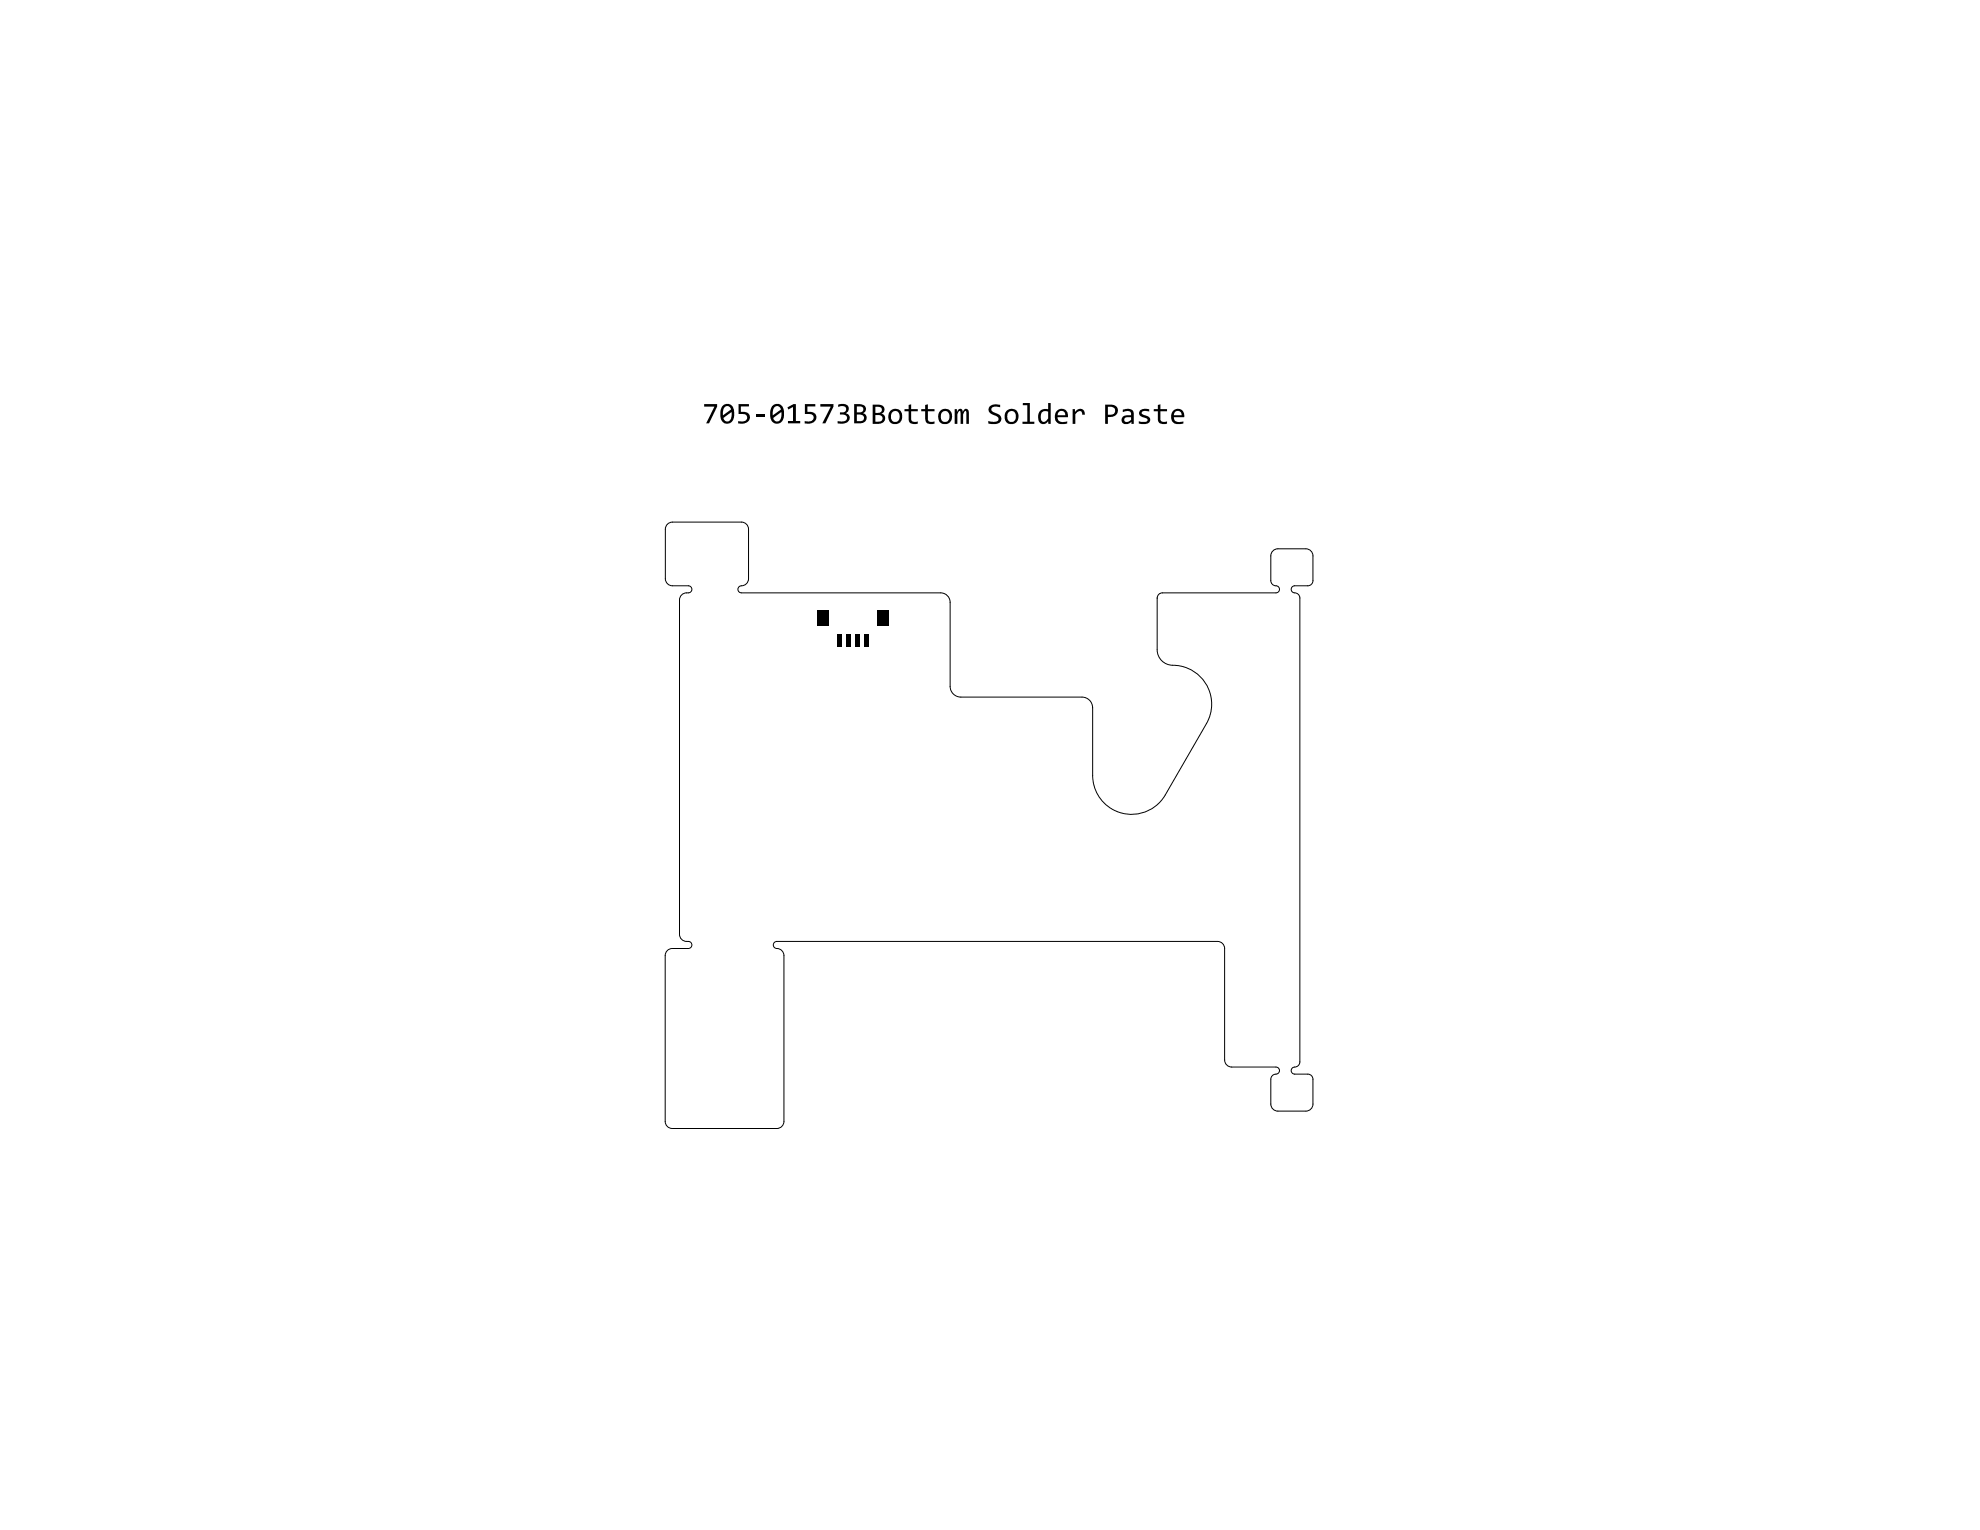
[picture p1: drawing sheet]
<svg xmlns="http://www.w3.org/2000/svg" width="279mm" height="216mm" viewBox="0 0 279 216" stroke-linecap="round" stroke-linejoin="round" font-family="sans-serif">
<path d="M94.2 74l.3-.2 .4-.1h9.7a1 1 0 0 1 1 1v7a1.13 1.13 0 0 1-1.2 1 .5 .5 0 0 0-.3 .6 .5 .5 0 0 0 .5 .4h28.1a1.33 1.33 0 0 1 1.4 1.3v11.9a1.51 1.51 0 0 0 1.5 1.5h17.1a1.51 1.51 0 0 1 1.5 1.5v9.5a5.5 5.5 0 0 0 4.1 5.3 5.5 5.5 0 0 0 6.1-2.5l5.8-10.1a5.5 5.5 0 0 0-4.7-8.2 2.2 2.2 0 0 1-2.2-2.2v-7.3a.73 .73 0 0 1 .7-.7h16.1a.5 .5 0 0 0 .5-.5 .5 .5 0 0 0-.5-.5 .73 .73 0 0 1-.8-.8v-3.5a1 1 0 0 1 1-1h4a1 1 0 0 1 1 1v3.5a.73 .73 0 0 1-.8 .8h-1.8a.5 .5 0 0 0-.5 .5 .5 .5 0 0 0 .5 .5 .73 .73 0 0 1 .7 .7v65.4a.86 .86 0 0 1-1 .8 .5 .5 0 0 0-.2 .6 .5 .5 0 0 0 .5 .4h1.8a.73 .73 0 0 1 .8 .7v3.5a1 1 0 0 1-1 1h-4a1 1 0 0 1-1-1v-3.5a.86 .86 0 0 1 1-.8 .5 .5 0 0 0 .2-.6 .5 .5 0 0 0-.4-.3h-6.3a1 1 0 0 1-1-1v-15.8a1 1 0 0 0-1-1h-62.2a.5 .5 0 0 0-.5 .5 .5 .5 0 0 0 .5 .5 1 1 0 0 1 1 1v23.4a1 1 0 0 1-1 1h-14.7a1 1 0 0 1-1-1v-23.4a1 1 0 0 1 1-1h2.2a.52 .52 0 0 0 .5-.6 .52 .52 0 0 0-.7-.4 1 1 0 0 1-1-1v-47.1a1.04 1.04 0 0 1 1.2-1 .5 .5 0 0 0 .5-.5 .5 .5 0 0 0-.5-.5h-2.2a1 1 0 0 1-1-1v-7l.1-.4zM163.3 84.4h.1" fill="none" stroke="#000" stroke-width=".14"/>
<g fill="#000">
<path d="M99.4 57h1.8v.4l-1.1 2.3h-.5l1.2-2.3h-1.4zM104.2 57h1.5v.4h-1.2v.7l.8 .1a.83 .83 0 0 1 .5 .9 .83 .83 0 0 1-.9 .7h-.7v-.4l.7 .1a.54 .54 0 0 0 .5-.7 .54 .54 0 0 0-.7-.4h-.5zM106.7 58.4h1.2v.4h-1.2zM111.1 57.5l.9-.5h.3v2.4h.6v.3h-1.7v-.3h.7v-2l-.7 .4zM113.6 57h1.4v.4h-1.1v.7h.7l.3 .2a.89 .89 0 0 1 .1 1.1 .89 .89 0 0 1-.9 .4h-.5v-.4l.6 .1a.54 .54 0 0 0 .6-.6 .54 .54 0 0 0-.7-.5h-.5zM115.8 57h1.8v.4l-1.1 2.3h-.5l1.2-2.3h-1.4zM118.3 57.1l.8-.1 .5 .2a.71 .71 0 0 1-.3 1.1l.5 .3a.86 .86 0 0 1-.1 .9 .86 .86 0 0 1-.9 .3l-.6-.1v-.3l.7 .1a.51 .51 0 0 0 .6-.5 .51 .51 0 0 0-.6-.5h-.4v-.3h.4a.46 .46 0 0 0 .5-.5 .46 .46 0 0 0-.6-.4l-.5 .1zM127.6 57.7h.6v-.5l.4-.2v.7h.9v.3h-.9v1.1a.6 .6 0 0 0 .9 .4v.3h-.3a.7 .7 0 0 1-1-.7v-1.1h-.6zM130.6 57.2l.3-.2v.7h1v.3h-1v1.1a.62 .62 0 0 0 1 .4v.3h-.3a.83 .83 0 0 1-1-.7v-1.1h-.6v-.3h.6zM134.7 57.7h.3v.4a.41 .41 0 0 1 .5-.4 .41 .41 0 0 1 .4 .4v-.1a.43 .43 0 0 1 .6-.3 .43 .43 0 0 1 .2 .6v1.5h-.3v-1.5a.18 .18 0 0 0-.1-.3 .18 .18 0 0 0-.3 .2l-.1 .3v1.3h-.3v-1.6a.19 .19 0 0 0-.2-.2 .19 .19 0 0 0-.2 .2l-.1 .3v1.3h-.4zM139.6 57.4l.5-.3h1v.4l-.3-.1a.56 .56 0 0 0-.6 0 .56 .56 0 0 0-.3 .5l.8 .5a.76 .76 0 0 1 .6 .9 .76 .76 0 0 1-1 .5h-.8v-.4l.8 .1a.41 .41 0 0 0 .6-.2 .41 .41 0 0 0-.3-.6l-.8-.3a.64 .64 0 0 1-.2-1zM144.3 56.9h1v2.6h.7v.3h-1.7v-.3h.7v-2.3h-.7z"/>
<path d="M151.4 57.7h.3v.4a.73 .73 0 0 1 .8-.4 .73 .73 0 0 1 .6 .7v.1h-.4a.44 .44 0 0 0-.3-.5 .44 .44 0 0 0-.6 .3l-.1 .2v1.3h-.3zM160.9 57.9l.6-.2 .7 .1v.3l-.4-.1a.41 .41 0 0 0-.5 0 .41 .41 0 0 0-.2 .4l.9 .4 .2 .2a.7 .7 0 0 1-.1 .7 .7 .7 0 0 1-.8 .1h-.6v-.4l.7 .1a.31 .31 0 0 0 .4 0 .31 .31 0 0 0 0-.4l-.7-.3a.55 .55 0 0 1-.2-.9zM162.8 57.7h.6v-.5l.3-.2v.7h1v.3h-1v1.1a.63 .63 0 0 0 1 .4v.3h-.3a.8 .8 0 0 1-1-.7v-1.1h-.6z"/>
<path d="M102.3 57.5l-.2 .3-.1 .8 1.1-.9a.54 .54 0 0 0-.8-.2zM102.1 59l.2 .3 .2 .2a.66 .66 0 0 0 .7-.8v-.6zM101.9 57.3a.98 .98 0 0 1 1.2-.2 .98 .98 0 0 1 .5 1v.4a1.05 1.05 0 0 1-1.4 1.2 1.83 1.83 0 0 1-.3-2.3z"/>
<path d="M109.3 57.5l-.2 .5-.1 .6 1.2-.8a.52 .52 0 0 0-.4-.5 .52 .52 0 0 0-.5 .2zM109.1 59l.1 .2a.58 .58 0 0 0 .7 .2 .58 .58 0 0 0 .4-.6v-.7zM109 57.3a.98 .98 0 0 1 1.1-.2 .98 .98 0 0 1 .5 1v.3a1.05 1.05 0 0 1-.3 1.1 1.05 1.05 0 0 1-1.1 .2l-.3-.3-.2-.7v-.8z"/>
<path d="M120.9 57.4v.8h.4a.42 .42 0 0 0 .5-.3 .42 .42 0 0 0-.2-.5zM120.9 58.5v.9h.4a.48 .48 0 0 0 .6-.4 .48 .48 0 0 0-.6-.5zM120.5 57h.8a.69 .69 0 0 1 .8 .4 .69 .69 0 0 1-.1 .8l-.3 .1 .4 .1 .2 .4a.83 .83 0 0 1-1.1 .9h-.7z"/>
<path d="M123.5 57.4v.9h.4a.44 .44 0 0 0 .5-.5 .44 .44 0 0 0-.4-.4zM123.5 58.6v.9h.5a.48 .48 0 0 0 .5-.5 .48 .48 0 0 0-.5-.4zM123.1 57.1h.9a.67 .67 0 0 1 .8 .4 .67 .67 0 0 1-.4 .9 .75 .75 0 0 1 .4 .9 .75 .75 0 0 1-.9 .5h-.8z"/>
<path d="M125.8 58.3l-.1 .3a.67 .67 0 0 0 .7 .9 .8 .8 0 0 0 .5-.8 .8 .8 0 0 0-.6-.7l-.3 .1zM125.6 58l.1-.1a1.02 1.02 0 0 1 1.3 0 1.02 1.02 0 0 1 .2 1.3 1.01 1.01 0 0 1-1.4 .5 1.01 1.01 0 0 1-.4-1.4z"/>
<path d="M132.9 58.2l-.1 .4a.67 .67 0 0 0 .1 .8 .67 .67 0 0 0 .8 .1l.3-.4-.1-.7a.58 .58 0 0 0-1-.2zM132.7 58v-.1a1.02 1.02 0 0 1 1.3 0 1.02 1.02 0 0 1 .3 1.3 1 1 0 0 1-1.3 .6 1 1 0 0 1-.6-1.3z"/>
<path d="M142.3 58.2l-.2 .4a.72 .72 0 0 0 .4 .9h.1a.76 .76 0 0 0 .7-.4 .76 .76 0 0 0 0-.8 .58 .58 0 0 0-1-.1zM142 58l.1-.1a1.03 1.03 0 0 1 1.3 0 1.03 1.03 0 0 1 .2 1.3v.2a1 1 0 0 1-1.3 .4 1 1 0 0 1-.5-1.3z"/>
<path d="M146.7 58h.1a1.12 1.12 0 0 1 1.1-.2v-.9h.4v2.9h-.4v-.4a.76 .76 0 0 1-.9 .4 .76 .76 0 0 1-.5-.9v-.4zM147 58.2l-.1 .4a.61 .61 0 0 0 .5 .9l.5-.4v-1l-.2-.1a.69 .69 0 0 0-.7 .2z"/>
<path d="M149.4 58.2l-.2 .4 1.1-.1a.54 .54 0 0 0-.3-.5 .54 .54 0 0 0-.6 .2zM149.1 58.1v-.1a.93 .93 0 0 1 1.2-.2 .93 .93 0 0 1 .4 1.1h-1.5a.8 .8 0 0 0 1.2 .6h.2v.3h-.5a1.09 1.09 0 0 1-1.2-.4 1.09 1.09 0 0 1 .2-1.3z"/>
<path d="M156.3 57.4v1.1h.4a.56 .56 0 0 0 .7-.5 .56 .56 0 0 0-.7-.6zM156 57.1l1.1 .1a.88 .88 0 0 1 .6 1 .88 .88 0 0 1-1 .6h-.4v1h-.3z"/>
<path d="M158.7 59a.37 .37 0 0 0 .1 .5 .37 .37 0 0 0 .5-.1l.3-.2v-.3h-.6zM158.4 57.8l.6-.1 .6 .1a.59 .59 0 0 1 .4 .6v1.4h-.3l-.1-.3-.5 .3a.65 .65 0 0 1-.8-.6 .65 .65 0 0 1 .8-.6h.5v-.2a.45 .45 0 0 0-.7-.4l-.5 .1z"/>
<path d="M165.8 58.1l-.2 .5h1.1a.56 .56 0 0 0-.2-.5 .56 .56 0 0 0-.7 0zM165.5 58l.1-.1a.91 .91 0 0 1 1.1-.1 .91 .91 0 0 1 .4 1.1h-1.5a.76 .76 0 0 0 1.2 .6h.2v.3h-.5a1.02 1.02 0 0 1-1.1-.3 1.02 1.02 0 0 1-.1-1.2z"/>
</g>
<g fill="#000">
<path d="M115.3 86.1h1.6v2.2h-1.6z" fill-rule="evenodd"/>
<path d="M118.1 89.6h.7v1.8h-.7z" fill-rule="evenodd"/>
<path d="M119.4 89.6h.7v1.8h-.7z" fill-rule="evenodd"/>
<path d="M120.6 89.6h.7v1.8h-.7z" fill-rule="evenodd"/>
<path d="M121.9 89.6h.7v1.8h-.7z" fill-rule="evenodd"/>
<path d="M123.8 86.1h1.6v2.2h-1.6z" fill-rule="evenodd"/>
</g>
</svg>
